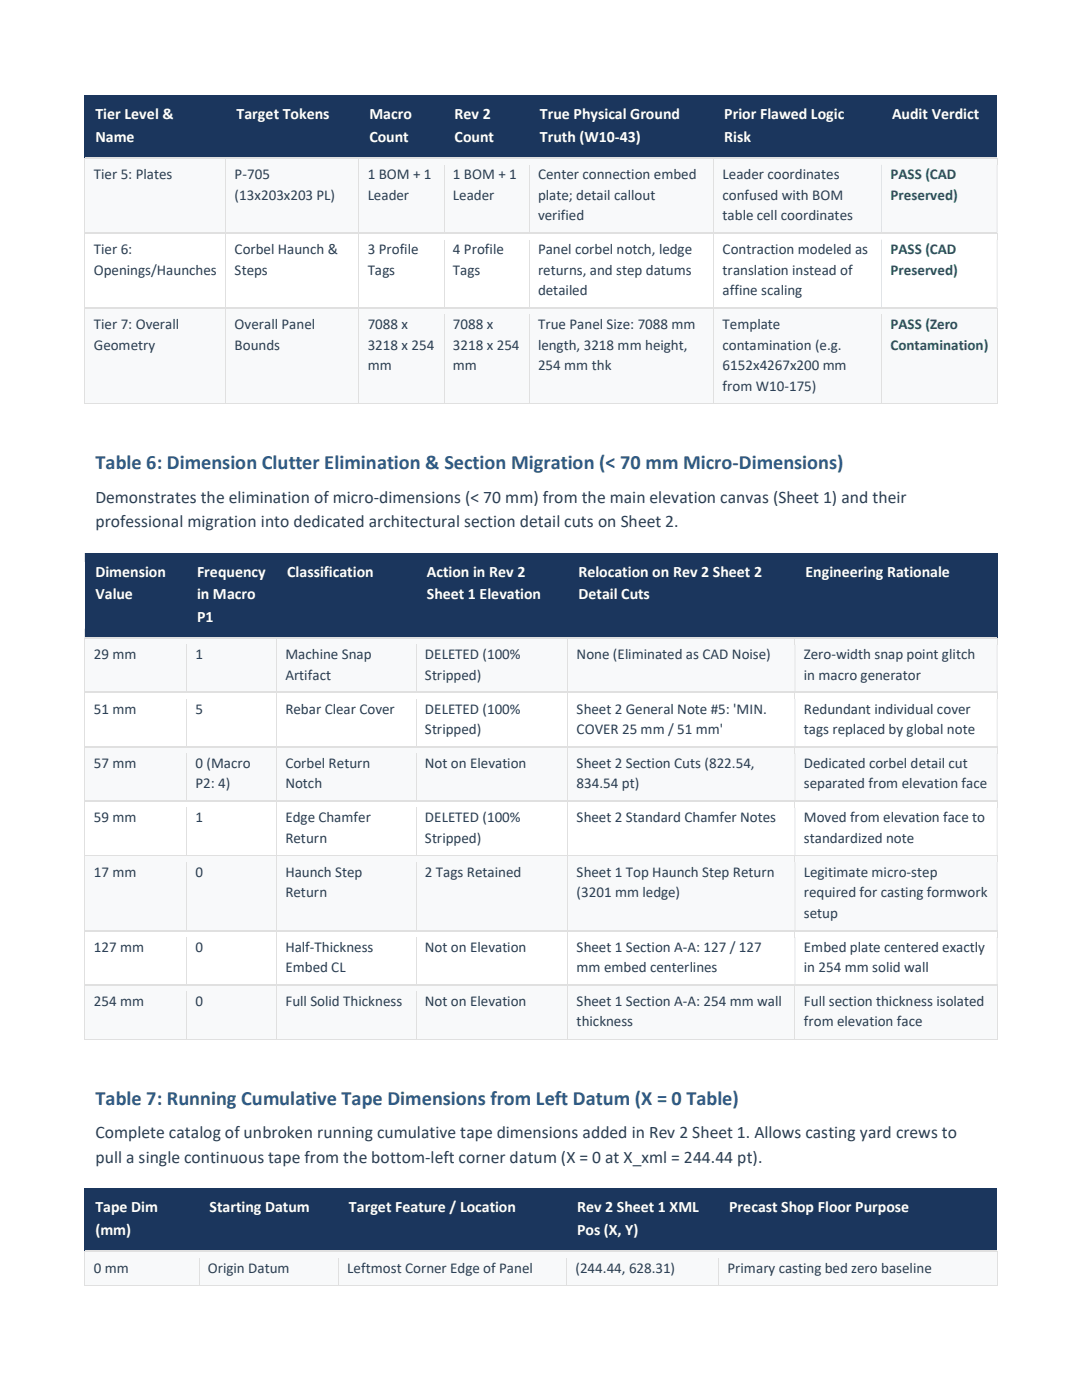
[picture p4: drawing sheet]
<svg xmlns="http://www.w3.org/2000/svg" width="216mm" height="279mm" viewBox="0 0 216 279" stroke-linecap="round" stroke-linejoin="round" font-family="sans-serif">
<defs><g id="words">
<g font-size="4.1" fill="#2e5b88">
<text x="19" y="93.7">Table 6: Dimension Clutter Elimination &amp; Section Migration (&lt; 70 mm Micro-Dimensions)</text>
<text x="19" y="220.5">Table 7: Running Cumulative Tape Dimensions from Left Datum (X = 0 Table)</text>
</g>
<g font-size="3.5" fill="#2c3e50">
<text x="19" y="100.3">Demonstrates the elimination of micro-dimensions (&lt; 70 mm) from the main elevation canvas (Sheet 1) and their</text>
<text x="19" y="105.2">professional migration into dedicated architectural section detail cuts on Sheet 2.</text>
<text x="19" y="227.2">Complete catalog of unbroken running cumulative tape dimensions added in Rev 2 Sheet 1. Allows casting yard crews to</text>
<text x="19" y="232.1">pull a single continuous tape from the bottom-left corner datum (X = 0 at X_xml = 244.44 pt).</text>
</g>
<g font-size="3.2" fill="#fff">
<text x="19" y="23.8">Tier Level &amp;</text>
<text x="47.2" y="23.8">Target Tokens</text>
<text x="73.7" y="23.8">Macro</text>
<text x="90.7" y="23.8">Rev 2</text>
<text x="107.7" y="23.8">True Physical Ground</text>
<text x="144.5" y="23.8">Prior Flawed Logic</text>
<text x="178" y="23.8">Audit Verdict</text>
<text x="19" y="28.3">Name</text>
<text x="73.7" y="28.3">Count</text>
<text x="90.7" y="28.3">Count</text>
<text x="107.7" y="28.3">Truth (W10-43)</text>
<text x="144.5" y="28.3">Risk</text>
<text x="19" y="115.1">Dimension</text>
<text x="19" y="119.6">Value</text>
<text x="39.3" y="115.1">Frequency</text>
<text x="39.3" y="119.6">in Macro</text>
<text x="57.3" y="115.1">Classification</text>
<text x="85.2" y="115.1">Action in Rev 2</text>
<text x="85.2" y="119.6">Sheet 1 Elevation</text>
<text x="115.4" y="115.1">Relocation on Rev 2 Sheet 2</text>
<text x="115.4" y="119.6">Detail Cuts</text>
<text x="160.7" y="115.1">Engineering Rationale</text>
<text x="39.3" y="124">P1</text>
<text x="19" y="242">Tape Dim</text>
<text x="41.8" y="242">Starting Datum</text>
<text x="69.6" y="242">Target Feature / Location</text>
<text x="115.1" y="242">Rev 2 Sheet 1 XML</text>
<text x="145.5" y="242">Precast Shop Floor Purpose</text>
<text x="19" y="246.5">(mm)</text>
<text x="115.1" y="246.5">Pos (X, Y)</text>
</g>
<g font-size="3" fill="#2c3e50">
<text x="18.7" y="35.8">Tier 5: Plates</text>
<text x="46.8" y="35.8">P-705</text>
<text x="73.4" y="35.8">1 BOM + 1</text>
<text x="90.4" y="35.8">1 BOM + 1</text>
<text x="107.4" y="35.8">Center connection embed</text>
<text x="144.2" y="35.8">Leader coordinates</text>
<text x="46.8" y="39.9">(13x203x203 PL)</text>
<text x="73.4" y="39.9">Leader</text>
<text x="90.4" y="39.9">Leader</text>
<text x="107.4" y="39.9">plate; detail callout</text>
<text x="144.2" y="39.9">confused with BOM</text>
<text x="107.4" y="44">verified</text>
<text x="144.2" y="44">table cell coordinates</text>
<text x="18.7" y="50.7">Tier 6:</text>
<text x="46.8" y="50.7">Corbel Haunch &amp;</text>
<text x="73.4" y="50.7">3 Profile</text>
<text x="90.4" y="50.7">4 Profile</text>
<text x="107.4" y="50.7">Panel corbel notch, ledge</text>
<text x="144.2" y="50.7">Contraction modeled as</text>
<text x="18.7" y="54.8">Openings/Haunches</text>
<text x="46.8" y="54.8">Steps</text>
<text x="73.4" y="54.8">Tags</text>
<text x="90.4" y="54.8">Tags</text>
<text x="107.4" y="54.8">returns, and step datums</text>
<text x="107.4" y="58.9">detailed</text>
<text x="144.2" y="54.8">translation instead of</text>
<text x="144.2" y="58.9">affine scaling</text>
<text x="18.7" y="65.7">Tier 7: Overall</text>
<text x="46.8" y="65.7">Overall Panel</text>
<text x="73.4" y="65.7">7088 x</text>
<text x="90.4" y="65.7">7088 x</text>
<text x="107.4" y="65.7">True Panel Size: 7088 mm</text>
<text x="144.2" y="65.7">Template</text>
<text x="18.7" y="69.8">Geometry</text>
<text x="46.8" y="69.8">Bounds</text>
<text x="73.4" y="69.8">3218 x 254</text>
<text x="90.4" y="69.8">3218 x 254</text>
<text x="107.4" y="69.8">length, 3218 mm height,</text>
<text x="144.2" y="69.8">contamination (e.g.</text>
<text x="73.4" y="73.9">mm</text>
<text x="90.4" y="73.9">mm</text>
<text x="107.4" y="73.9">254 mm thk</text>
<text x="144.2" y="73.9">6152x4267x200 mm</text>
<text x="144.2" y="78">from W10-175)</text>
<text x="18.7" y="131.5">29 mm</text>
<text x="39" y="131.5">1</text>
<text x="56.9" y="131.5">Machine Snap</text>
<text x="84.8" y="131.5">DELETED (100%</text>
<text x="115.1" y="131.5">None (Eliminated as CAD Noise)</text>
<text x="160.4" y="131.5">Zero-width snap point glitch</text>
<text x="56.9" y="135.6">Artifact</text>
<text x="84.8" y="135.6">Stripped)</text>
<text x="160.4" y="135.6">in macro generator</text>
<text x="18.7" y="142.4">51 mm</text>
<text x="39" y="142.4">5</text>
<text x="56.9" y="142.4">Rebar Clear Cover</text>
<text x="84.8" y="142.4">DELETED (100%</text>
<text x="115.1" y="142.4">Sheet 2 General Note #5: 'MIN.</text>
<text x="160.4" y="142.4">Redundant individual cover</text>
<text x="84.8" y="146.5">Stripped)</text>
<text x="115.1" y="146.5">COVER 25 mm / 51 mm'</text>
<text x="160.4" y="146.5">tags replaced by global note</text>
<text x="18.7" y="153.2">57 mm</text>
<text x="39" y="153.2">0 (Macro</text>
<text x="56.9" y="153.2">Corbel Return</text>
<text x="84.8" y="153.2">Not on Elevation</text>
<text x="115.1" y="153.2">Sheet 2 Section Cuts (822.54,</text>
<text x="160.4" y="153.2">Dedicated corbel detail cut</text>
<text x="39" y="157.4">P2: 4)</text>
<text x="56.9" y="157.4">Notch</text>
<text x="115.1" y="157.4">834.54 pt)</text>
<text x="160.4" y="157.4">separated from elevation face</text>
<text x="18.7" y="164.1">59 mm</text>
<text x="39" y="164.1">1</text>
<text x="56.9" y="164.1">Edge Chamfer</text>
<text x="84.8" y="164.1">DELETED (100%</text>
<text x="115.1" y="164.1">Sheet 2 Standard Chamfer Notes</text>
<text x="160.4" y="164.1">Moved from elevation face to</text>
<text x="56.9" y="168.2">Return</text>
<text x="84.8" y="168.2">Stripped)</text>
<text x="160.4" y="168.2">standardized note</text>
<text x="18.7" y="175">17 mm</text>
<text x="39" y="175">0</text>
<text x="56.9" y="175">Haunch Step</text>
<text x="56.9" y="179.1">Return</text>
<text x="84.8" y="175">2 Tags Retained</text>
<text x="115.1" y="175">Sheet 1 Top Haunch Step Return</text>
<text x="115.1" y="179.1">(3201 mm ledge)</text>
<text x="160.4" y="175">Legitimate micro-step</text>
<text x="160.4" y="179.1">required for casting formwork</text>
<text x="160.4" y="183.2">setup</text>
<text x="18.7" y="189.9">127 mm</text>
<text x="39" y="189.9">0</text>
<text x="56.9" y="189.9">Half-Thickness</text>
<text x="84.8" y="189.9">Not on Elevation</text>
<text x="115.1" y="189.9">Sheet 1 Section A-A: 127 / 127</text>
<text x="160.4" y="189.9">Embed plate centered exactly</text>
<text x="56.9" y="194">Embed CL</text>
<text x="115.1" y="194">mm embed centerlines</text>
<text x="160.4" y="194">in 254 mm solid wall</text>
<text x="18.7" y="200.7">254 mm</text>
<text x="39" y="200.7">0</text>
<text x="56.9" y="200.7">Full Solid Thickness</text>
<text x="84.8" y="200.7">Not on Elevation</text>
<text x="115.1" y="200.7">Sheet 1 Section A-A: 254 mm wall</text>
<text x="160.4" y="200.7">Full section thickness isolated</text>
<text x="115.1" y="204.9">thickness</text>
<text x="160.4" y="204.9">from elevation face</text>
<text x="18.7" y="254">0 mm</text>
<text x="41.5" y="254">Origin Datum</text>
<text x="69.3" y="254">Leftmost Corner Edge of Panel</text>
<text x="114.8" y="254">(244.44, 628.31)</text>
<text x="145.2" y="254">Primary casting bed zero baseline</text>
</g>
<g font-size="3" fill="#1e7e34">
<text x="177.7" y="35.8">PASS (CAD</text>
<text x="177.7" y="39.9">Preserved)</text>
<text x="177.7" y="50.7">PASS (CAD</text>
<text x="177.7" y="54.8">Preserved)</text>
<text x="177.7" y="65.7">PASS (Zero</text>
<text x="177.7" y="69.8">Contamination)</text>
</g>
</g></defs>
<g fill="#1b365d">
<path d="M16.9 19h28.2v12.5h-28.2z"/>
<path d="M19 20.8h24v4.5h-24z"/>
<path d="M19 25.3h24v4.4h-24z"/>
<path d="M45.1 19h26.5v12.5h-26.5z"/>
<path d="M47.2 20.8h22.3v4.5h-22.3z"/>
<path d="M71.6 19h17v12.5h-17z"/>
<path d="M73.7 20.8h12.8v4.5h-12.8z"/>
<path d="M73.7 25.3h12.8v4.4h-12.8z"/>
<path d="M88.6 19h17v12.5h-17z"/>
<path d="M90.7 20.8h12.8v4.5h-12.8z"/>
<path d="M90.7 25.3h12.8v4.4h-12.8z"/>
<path d="M105.6 19h36.8v12.5h-36.8z"/>
<path d="M107.7 20.8h32.6v4.5h-32.6z"/>
<path d="M107.7 25.3h32.6v4.4h-32.6z"/>
<path d="M142.4 19h33.5v12.5h-33.5z"/>
<path d="M144.5 20.8h29.3v4.5h-29.3z"/>
<path d="M144.5 25.3h29.3v4.4h-29.3z"/>
<path d="M175.9 19h23.1v12.5h-23.1z"/>
<path d="M178 20.8h18.8v4.5h-18.8z"/>
<path d="M175.9 19h23.1v1.8h-23.1z"/>
<path d="M175.9 29.7h23.1v1.8h-23.1z"/>
</g>
<g fill="#1b365d">
<path d="M16.9 19h159v1.8h-159z" fill-rule="evenodd"/>
<path d="M16.9 29.7h159v1.8h-159z" fill-rule="evenodd"/>
</g>
<g fill="#f8f9fa">
<path d="M17 31.7h28v14.7h-28z"/>
<path d="M18.7 32.9h24.6v4.1h-24.6z"/>
<path d="M45.2 31.7h26.3v14.7h-26.3z"/>
<path d="M46.8 32.9h23v4.1h-23z"/>
<path d="M46.8 37h23v4.1h-23z"/>
<path d="M71.7 31.7h16.8v14.7h-16.8z"/>
<path d="M73.4 32.9h13.4v4.1h-13.4z"/>
<path d="M73.4 37h13.4v4.1h-13.4z"/>
<path d="M88.7 31.7h16.8v14.7h-16.8z"/>
<path d="M90.4 32.9h13.4v4.1h-13.4z"/>
<path d="M90.4 37h13.4v4.1h-13.4z"/>
<path d="M105.7 31.7h36.6v14.7h-36.6z"/>
<path d="M107.4 32.9h33.3v4.1h-33.3z"/>
<path d="M107.4 37h33.3v4.1h-33.3z"/>
<path d="M107.4 41.1h33.3v4.1h-33.3z"/>
<path d="M142.5 31.7h33.3v14.7h-33.3z"/>
<path d="M144.2 32.9h30v4.1h-30z"/>
<path d="M144.2 37h30v4.1h-30z"/>
<path d="M144.2 41.1h30v4.1h-30z"/>
<path d="M176 31.7h22.9v14.7h-22.9z"/>
<path d="M177.7 32.9h19.5v4.1h-19.5z"/>
<path d="M177.7 37h19.5v4.1h-19.5z"/>
</g>
<path d="M16.8 31.5h.2v1.4h-.2z" fill-rule="evenodd" fill="#e0e0e0"/>
<g fill="#fff">
<path d="M17 31.5h.2v1.4h-.2z" fill-rule="evenodd"/>
<path d="M17.2 31.5h27.8v1.4h-27.8z" fill-rule="evenodd"/>
</g>
<path d="M45 31.5h.2v1.4h-.2z" fill-rule="evenodd" fill="#e0e0e0"/>
<g fill="#fff">
<path d="M45.2 31.5h.1v1.4h-.1z" fill-rule="evenodd"/>
<path d="M45.3 31.5h26.2v1.4h-26.2z" fill-rule="evenodd"/>
</g>
<path d="M71.5 31.5h.2v1.4h-.2z" fill-rule="evenodd" fill="#e0e0e0"/>
<g fill="#fff">
<path d="M71.7 31.5h.1v1.4h-.1z" fill-rule="evenodd"/>
<path d="M71.8 31.5h16.7v1.4h-16.7z" fill-rule="evenodd"/>
</g>
<path d="M88.5 31.5h.2v1.4h-.2z" fill-rule="evenodd" fill="#e0e0e0"/>
<g fill="#fff">
<path d="M88.7 31.5h.2v1.4h-.2z" fill-rule="evenodd"/>
<path d="M88.9 31.5h16.6v1.4h-16.6z" fill-rule="evenodd"/>
</g>
<path d="M105.5 31.5h.2v1.4h-.2z" fill-rule="evenodd" fill="#e0e0e0"/>
<g fill="#fff">
<path d="M105.7 31.5h.2v1.4h-.2z" fill-rule="evenodd"/>
<path d="M105.9 31.5h36.4v1.4h-36.4z" fill-rule="evenodd"/>
</g>
<path d="M142.3 31.5h.2v1.4h-.2z" fill-rule="evenodd" fill="#e0e0e0"/>
<g fill="#fff">
<path d="M142.5 31.5h.2v1.4h-.2z" fill-rule="evenodd"/>
<path d="M142.7 31.5h33.1v1.4h-33.1z" fill-rule="evenodd"/>
</g>
<path d="M175.8 31.5h.2v1.4h-.2z" fill-rule="evenodd" fill="#e0e0e0"/>
<g fill="#fff">
<path d="M176 31.5h.1v1.4h-.1z" fill-rule="evenodd"/>
<path d="M176.1 31.5h22.8v1.4h-22.8z" fill-rule="evenodd"/>
</g>
<path d="M198.9 31.5h.2v1.4h-.2z" fill-rule="evenodd" fill="#e0e0e0"/>
<path d="M16.9 45.2h28.2v1.2h-28.2z" fill="#f8f9fa"/>
<path d="M16.9 32.9v13.5" fill="none" stroke="#e0e0e0" stroke-width=".2"/>
<path d="M45.1 45.2h26.5v1.2h-26.5z" fill="#f8f9fa"/>
<path d="M45.1 32.9v13.5" fill="none" stroke="#e0e0e0" stroke-width=".2"/>
<path d="M71.6 45.2h17v1.2h-17z" fill="#f8f9fa"/>
<path d="M71.6 32.9v13.5" fill="none" stroke="#e0e0e0" stroke-width=".2"/>
<path d="M88.6 45.2h17v1.2h-17z" fill="#f8f9fa"/>
<path d="M88.6 32.9v13.5" fill="none" stroke="#e0e0e0" stroke-width=".2"/>
<path d="M105.6 45.2h36.8v1.2h-36.8z" fill="#f8f9fa"/>
<path d="M105.6 32.9v13.5" fill="none" stroke="#e0e0e0" stroke-width=".2"/>
<path d="M142.4 45.2h33.5v1.2h-33.5z" fill="#f8f9fa"/>
<path d="M142.4 32.9v13.5" fill="none" stroke="#e0e0e0" stroke-width=".2"/>
<path d="M175.9 45.2h23.1v1.2h-23.1z" fill="#f8f9fa"/>
<path d="M175.8 32.9h.2v13.5h-.2zM198.9 32.9h.2v13.5h-.2z" fill-rule="evenodd" fill="#e0e0e0"/>
<g fill="#fff">
<path d="M17 46.6h28v14.8h-28z"/>
<path d="M18.7 47.8h24.6v4.1h-24.6z"/>
<path d="M18.7 51.9h24.6v4.1h-24.6z"/>
<path d="M45.2 46.6h26.3v14.8h-26.3z"/>
<path d="M46.8 47.8h23v4.1h-23z"/>
<path d="M46.8 51.9h23v4.1h-23z"/>
<path d="M71.7 46.6h16.8v14.8h-16.8z"/>
<path d="M73.4 47.8h13.4v4.1h-13.4z"/>
<path d="M73.4 51.9h13.4v4.1h-13.4z"/>
<path d="M88.7 46.6h16.8v14.8h-16.8z"/>
<path d="M90.4 47.8h13.4v4.1h-13.4z"/>
<path d="M90.4 51.9h13.4v4.1h-13.4z"/>
<path d="M105.7 46.6h36.6v14.8h-36.6z"/>
<path d="M107.4 47.8h33.3v4.1h-33.3z"/>
<path d="M107.4 51.9h33.3v4.1h-33.3z"/>
<path d="M107.4 56h33.3v4.2h-33.3z"/>
<path d="M142.5 46.6h33.3v14.8h-33.3z"/>
<path d="M144.2 47.8h30v4.1h-30z"/>
<path d="M144.2 51.9h30v4.1h-30z"/>
<path d="M144.2 56h30v4.2h-30z"/>
<path d="M176 46.6h22.9v14.8h-22.9z"/>
<path d="M177.7 47.8h19.5v4.1h-19.5z"/>
<path d="M177.7 51.9h19.5v4.1h-19.5z"/>
</g>
<path d="M16.8 46.4h.2v1.4h-.2z" fill="#e0e0e0"/>
<path d="M17 46.4h28v1.4h-28z" fill-rule="evenodd" fill="#fff"/>
<path d="M45 46.4h.2v1.4h-.2z" fill="#e0e0e0"/>
<path d="M45.2 46.4h26.3v1.4h-26.3z" fill-rule="evenodd" fill="#fff"/>
<path d="M71.5 46.4h.2v1.4h-.2z" fill="#e0e0e0"/>
<path d="M71.7 46.4h16.8v1.4h-16.8z" fill-rule="evenodd" fill="#fff"/>
<path d="M88.5 46.4h.2v1.4h-.2z" fill="#e0e0e0"/>
<path d="M88.7 46.4h16.8v1.4h-16.8z" fill-rule="evenodd" fill="#fff"/>
<path d="M105.5 46.4h.2v1.4h-.2z" fill="#e0e0e0"/>
<path d="M105.7 46.4h36.6v1.4h-36.6z" fill-rule="evenodd" fill="#fff"/>
<path d="M142.3 46.4h.2v1.4h-.2z" fill="#e0e0e0"/>
<path d="M142.5 46.4h33.3v1.4h-33.3z" fill-rule="evenodd" fill="#fff"/>
<path d="M175.8 46.4h.2v1.4h-.2z" fill="#e0e0e0"/>
<path d="M176 46.4h22.9v1.4h-22.9z" fill-rule="evenodd" fill="#fff"/>
<path d="M198.9 46.4h.2v1.4h-.2z" fill="#e0e0e0"/>
<path d="M16.9 60.2h28.2v1.2h-28.2z" fill="#fff"/>
<path d="M16.9 47.8v13.6" fill="none" stroke="#e0e0e0" stroke-width=".2"/>
<path d="M45.1 60.2h26.5v1.2h-26.5z" fill="#fff"/>
<path d="M45.1 47.8v13.6" fill="none" stroke="#e0e0e0" stroke-width=".2"/>
<path d="M71.6 60.2h17v1.2h-17z" fill="#fff"/>
<path d="M71.6 47.8v13.6" fill="none" stroke="#e0e0e0" stroke-width=".2"/>
<path d="M88.6 60.2h17v1.2h-17z" fill="#fff"/>
<path d="M88.6 47.8v13.6" fill="none" stroke="#e0e0e0" stroke-width=".2"/>
<path d="M105.6 60.2h36.8v1.2h-36.8z" fill="#fff"/>
<path d="M105.6 47.8v13.6" fill="none" stroke="#e0e0e0" stroke-width=".2"/>
<path d="M142.4 60.2h33.5v1.2h-33.5z" fill="#fff"/>
<path d="M142.4 47.8v13.6" fill="none" stroke="#e0e0e0" stroke-width=".2"/>
<path d="M175.9 60.2h23.1v1.2h-23.1z" fill="#fff"/>
<path d="M175.8 47.8h.2v13.6h-.2zM198.9 47.8h.2v13.6h-.2z" fill-rule="evenodd" fill="#e0e0e0"/>
<g fill="#f8f9fa">
<path d="M17 61.6h28v18.8h-28z"/>
<path d="M18.7 62.8h24.6v4.1h-24.6z"/>
<path d="M18.7 66.9h24.6v4.1h-24.6z"/>
<path d="M45.2 61.6h26.3v18.8h-26.3z"/>
<path d="M46.8 62.8h23v4.1h-23z"/>
<path d="M46.8 66.9h23v4.1h-23z"/>
<path d="M71.7 61.6h16.8v18.8h-16.8z"/>
<path d="M73.4 62.8h13.4v4.1h-13.4z"/>
<path d="M73.4 66.9h13.4v4.1h-13.4z"/>
<path d="M73.4 71h13.4v4.1h-13.4z"/>
<path d="M88.7 61.6h16.8v18.8h-16.8z"/>
<path d="M90.4 62.8h13.4v4.1h-13.4z"/>
<path d="M90.4 66.9h13.4v4.1h-13.4z"/>
<path d="M90.4 71h13.4v4.1h-13.4z"/>
<path d="M105.7 61.6h36.6v18.8h-36.6z"/>
<path d="M107.4 62.8h33.3v4.1h-33.3z"/>
<path d="M107.4 66.9h33.3v4.1h-33.3z"/>
<path d="M107.4 71h33.3v4.1h-33.3z"/>
<path d="M142.5 61.6h33.3v18.8h-33.3z"/>
<path d="M144.2 62.8h30v4.1h-30z"/>
<path d="M144.2 66.9h30v4.1h-30z"/>
<path d="M144.2 71h30v4.1h-30z"/>
<path d="M144.2 75.1h30v4.1h-30z"/>
<path d="M176 61.6h22.9v18.8h-22.9z"/>
<path d="M177.7 62.8h19.5v4.1h-19.5z"/>
<path d="M177.7 66.9h19.5v4.1h-19.5z"/>
</g>
<path d="M16.8 61.4h.2v1.4h-.2z" fill="#e0e0e0"/>
<path d="M17 61.4h28v1.4h-28z" fill-rule="evenodd" fill="#fff"/>
<path d="M45 61.4h.2v1.4h-.2z" fill="#e0e0e0"/>
<path d="M45.2 61.4h26.3v1.4h-26.3z" fill-rule="evenodd" fill="#fff"/>
<path d="M71.5 61.4h.2v1.4h-.2z" fill="#e0e0e0"/>
<path d="M71.7 61.4h16.8v1.4h-16.8z" fill-rule="evenodd" fill="#fff"/>
<path d="M88.5 61.4h.2v1.4h-.2z" fill="#e0e0e0"/>
<path d="M88.7 61.4h16.8v1.4h-16.8z" fill-rule="evenodd" fill="#fff"/>
<path d="M105.5 61.4h.2v1.4h-.2z" fill="#e0e0e0"/>
<path d="M105.7 61.4h36.6v1.4h-36.6z" fill-rule="evenodd" fill="#fff"/>
<path d="M142.3 61.4h.2v1.4h-.2z" fill="#e0e0e0"/>
<path d="M142.5 61.4h33.3v1.4h-33.3z" fill-rule="evenodd" fill="#fff"/>
<path d="M175.8 61.4h.2v1.4h-.2z" fill="#e0e0e0"/>
<path d="M176 61.4h22.9v1.4h-22.9z" fill-rule="evenodd" fill="#fff"/>
<path d="M198.9 61.4h.2v1.4h-.2z" fill="#e0e0e0"/>
<path d="M16.9 79.2h28.2v1.3h-28.2z" fill="#f8f9fa"/>
<path d="M16.9 62.8v17.8M16.8 80.6h28.2" fill="none" stroke="#e0e0e0" stroke-width=".2"/>
<path d="M45.1 79.2h26.5v1.3h-26.5z" fill="#f8f9fa"/>
<path d="M45.1 62.8v17.8M45.2 80.6h26.3" fill="none" stroke="#e0e0e0" stroke-width=".2"/>
<path d="M71.6 79.2h17v1.3h-17z" fill="#f8f9fa"/>
<path d="M71.6 62.8v17.8M71.7 80.6h16.8" fill="none" stroke="#e0e0e0" stroke-width=".2"/>
<path d="M88.6 79.2h17v1.3h-17z" fill="#f8f9fa"/>
<path d="M88.6 62.8v17.8M88.7 80.6h16.8" fill="none" stroke="#e0e0e0" stroke-width=".2"/>
<path d="M105.6 79.2h36.8v1.3h-36.8z" fill="#f8f9fa"/>
<path d="M105.6 62.8v17.8M105.7 80.6h36.6" fill="none" stroke="#e0e0e0" stroke-width=".2"/>
<path d="M142.4 79.2h33.5v1.3h-33.5z" fill="#f8f9fa"/>
<path d="M142.4 62.8v17.8M142.5 80.6h33.3" fill="none" stroke="#e0e0e0" stroke-width=".2"/>
<path d="M175.9 79.2h23.1v1.3h-23.1z" fill="#f8f9fa"/>
<path d="M175.9 62.8v17.8M199 62.8v17.8M176 80.6h22.9" fill="none" stroke="#e0e0e0" stroke-width=".2"/>
<path d="M198.9 80.5h.2v.1h-.2z" fill="#e0e0e0"/>
<g fill="#1b365d">
<path d="M16.9 110.4h20.3v16.9h-20.3z"/>
<path d="M19 112.1h16.1v4.5h-16.1z"/>
<path d="M19 116.6h16.1v4.4h-16.1z"/>
<path d="M37.2 110.4h18v16.9h-18z"/>
<path d="M39.3 112.1h13.8v4.5h-13.8z"/>
<path d="M39.3 116.6h13.8v4.4h-13.8z"/>
<path d="M39.3 121h13.8v4.5h-13.8z"/>
<path d="M55.2 110.4h27.9v16.9h-27.9z"/>
<path d="M57.3 112.1h23.6v4.5h-23.6z"/>
<path d="M83.1 110.4h30.2v16.9h-30.2z"/>
<path d="M85.2 112.1h26v4.5h-26z"/>
<path d="M85.2 116.6h26v4.4h-26z"/>
<path d="M113.3 110.4h45.3v16.9h-45.3z"/>
<path d="M115.4 112.1h41.1v4.5h-41.1z"/>
<path d="M115.4 116.6h41.1v4.4h-41.1z"/>
<path d="M158.6 110.4h40.4v16.9h-40.4z"/>
<path d="M160.7 112.1h36.1v4.5h-36.1z"/>
</g>
<path d="M16.9 110.4h182.1v1.7h-182.1zM16.9 125.5h182.1v1.8h-182.1z" fill-rule="evenodd" fill="#1b365d"/>
<g fill="#f8f9fa">
<path d="M17 127.4h20.1v10.7h-20.1z"/>
<path d="M18.7 128.7h16.8v4.1h-16.8z"/>
<path d="M37.3 127.4h17.8v10.7h-17.8z"/>
<path d="M39 128.7h14.4v4.1h-14.4z"/>
<path d="M55.3 127.4h27.7v10.7h-27.7z"/>
<path d="M56.9 128.7h24.4v4.1h-24.4z"/>
<path d="M56.9 132.8h24.4v4.1h-24.4z"/>
<path d="M83.1 127.4h30.1v10.7h-30.1z"/>
<path d="M84.8 128.7h26.7v4.1h-26.7z"/>
<path d="M84.8 132.8h26.7v4.1h-26.7z"/>
<path d="M113.4 127.4h45.1v10.7h-45.1z"/>
<path d="M115.1 128.7h41.7v4.1h-41.7z"/>
<path d="M158.7 127.4h40.2v10.7h-40.2z"/>
<path d="M160.4 128.7h36.8v4.1h-36.8z"/>
<path d="M160.4 132.8h36.8v4.1h-36.8z"/>
</g>
<path d="M16.8 127.3h.2v1.4h-.2z" fill-rule="evenodd" fill="#e0e0e0"/>
<g fill="#fff">
<path d="M17 127.3h.2v1.4h-.2z" fill-rule="evenodd"/>
<path d="M17.2 127.3h19.9v1.4h-19.9z" fill-rule="evenodd"/>
</g>
<path d="M37.1 127.3h.2v1.4h-.2z" fill-rule="evenodd" fill="#e0e0e0"/>
<g fill="#fff">
<path d="M37.3 127.3h.2v1.4h-.2z" fill-rule="evenodd"/>
<path d="M37.5 127.3h17.6v1.4h-17.6z" fill-rule="evenodd"/>
</g>
<path d="M55.1 127.3h.2v1.4h-.2z" fill-rule="evenodd" fill="#e0e0e0"/>
<g fill="#fff">
<path d="M55.3 127.3h.2v1.4h-.2z" fill-rule="evenodd"/>
<path d="M55.5 127.3h27.5v1.4h-27.5z" fill-rule="evenodd"/>
</g>
<path d="M83 127.3h.1v1.4h-.1z" fill-rule="evenodd" fill="#e0e0e0"/>
<g fill="#fff">
<path d="M83.1 127.3h.2v1.4h-.2z" fill-rule="evenodd"/>
<path d="M83.3 127.3h29.9v1.4h-29.9z" fill-rule="evenodd"/>
</g>
<path d="M113.2 127.3h.2v1.4h-.2z" fill-rule="evenodd" fill="#e0e0e0"/>
<g fill="#fff">
<path d="M113.4 127.3h.2v1.4h-.2z" fill-rule="evenodd"/>
<path d="M113.6 127.3h44.9v1.4h-44.9z" fill-rule="evenodd"/>
</g>
<path d="M158.5 127.3h.2v1.4h-.2z" fill-rule="evenodd" fill="#e0e0e0"/>
<g fill="#fff">
<path d="M158.7 127.3h.2v1.4h-.2z" fill-rule="evenodd"/>
<path d="M158.9 127.3h40v1.4h-40z" fill-rule="evenodd"/>
</g>
<path d="M198.9 127.3h.2v1.4h-.2z" fill-rule="evenodd" fill="#e0e0e0"/>
<path d="M16.9 136.9h20.3v1.2h-20.3z" fill="#f8f9fa"/>
<path d="M16.9 128.7v9.4" fill="none" stroke="#e0e0e0" stroke-width=".2"/>
<path d="M37.2 136.9h18v1.2h-18z" fill="#f8f9fa"/>
<path d="M37.2 128.7v9.4" fill="none" stroke="#e0e0e0" stroke-width=".2"/>
<path d="M55.2 136.9h27.9v1.2h-27.9z" fill="#f8f9fa"/>
<path d="M55.2 128.7v9.4" fill="none" stroke="#e0e0e0" stroke-width=".2"/>
<path d="M83.1 136.9h30.2v1.2h-30.2z" fill="#f8f9fa"/>
<path d="M83.1 128.7v9.4" fill="none" stroke="#e0e0e0" stroke-width=".2"/>
<path d="M113.3 136.9h45.3v1.2h-45.3z" fill="#f8f9fa"/>
<path d="M113.3 128.7v9.4" fill="none" stroke="#e0e0e0" stroke-width=".2"/>
<path d="M158.6 136.9h40.4v1.2h-40.4z" fill="#f8f9fa"/>
<path d="M158.5 128.7h.2v9.4h-.2zM198.9 128.7h.2v9.4h-.2z" fill-rule="evenodd" fill="#e0e0e0"/>
<g fill="#fff">
<path d="M17 138.3h20.1v10.7h-20.1z"/>
<path d="M18.7 139.5h16.8v4.1h-16.8z"/>
<path d="M37.3 138.3h17.8v10.7h-17.8z"/>
<path d="M39 139.5h14.4v4.1h-14.4z"/>
<path d="M55.3 138.3h27.7v10.7h-27.7z"/>
<path d="M56.9 139.5h24.4v4.1h-24.4z"/>
<path d="M83.1 138.3h30.1v10.7h-30.1z"/>
<path d="M84.8 139.5h26.7v4.1h-26.7z"/>
<path d="M84.8 143.6h26.7v4.1h-26.7z"/>
<path d="M113.4 138.3h45.1v10.7h-45.1z"/>
<path d="M115.1 139.5h41.7v4.1h-41.7z"/>
<path d="M115.1 143.6h41.7v4.1h-41.7z"/>
<path d="M158.7 138.3h40.2v10.7h-40.2z"/>
<path d="M160.4 139.5h36.8v4.1h-36.8z"/>
<path d="M160.4 143.6h36.8v4.1h-36.8z"/>
</g>
<path d="M16.8 138.1h.2v1.4h-.2z" fill="#e0e0e0"/>
<path d="M17 138.1h20.1v1.4h-20.1z" fill-rule="evenodd" fill="#fff"/>
<path d="M37.1 138.1h.2v1.4h-.2z" fill="#e0e0e0"/>
<path d="M37.3 138.1h17.8v1.4h-17.8z" fill-rule="evenodd" fill="#fff"/>
<path d="M55.1 138.1h.2v1.4h-.2z" fill="#e0e0e0"/>
<path d="M55.3 138.1h27.7v1.4h-27.7z" fill-rule="evenodd" fill="#fff"/>
<path d="M83 138.1h.1v1.4h-.1z" fill="#e0e0e0"/>
<path d="M83.1 138.1h30.1v1.4h-30.1z" fill-rule="evenodd" fill="#fff"/>
<path d="M113.2 138.1h.2v1.4h-.2z" fill="#e0e0e0"/>
<path d="M113.4 138.1h45.1v1.4h-45.1z" fill-rule="evenodd" fill="#fff"/>
<path d="M158.5 138.1h.2v1.4h-.2z" fill="#e0e0e0"/>
<path d="M158.7 138.1h40.2v1.4h-40.2z" fill-rule="evenodd" fill="#fff"/>
<path d="M198.9 138.1h.2v1.4h-.2z" fill="#e0e0e0"/>
<path d="M16.9 147.7h20.3v1.3h-20.3z" fill="#fff"/>
<path d="M16.9 139.5v9.5" fill="none" stroke="#e0e0e0" stroke-width=".2"/>
<path d="M37.2 147.7h18v1.3h-18z" fill="#fff"/>
<path d="M37.2 139.5v9.5" fill="none" stroke="#e0e0e0" stroke-width=".2"/>
<path d="M55.2 147.7h27.9v1.3h-27.9z" fill="#fff"/>
<path d="M55.2 139.5v9.5" fill="none" stroke="#e0e0e0" stroke-width=".2"/>
<path d="M83.1 147.7h30.2v1.3h-30.2z" fill="#fff"/>
<path d="M83.1 139.5v9.5" fill="none" stroke="#e0e0e0" stroke-width=".2"/>
<path d="M113.3 147.7h45.3v1.3h-45.3z" fill="#fff"/>
<path d="M113.3 139.5v9.5" fill="none" stroke="#e0e0e0" stroke-width=".2"/>
<path d="M158.6 147.7h40.4v1.3h-40.4z" fill="#fff"/>
<path d="M158.5 139.5h.2v9.5h-.2zM198.9 139.5h.2v9.5h-.2z" fill-rule="evenodd" fill="#e0e0e0"/>
<g fill="#f8f9fa">
<path d="M17 149.1h20.1v10.7h-20.1z"/>
<path d="M18.7 150.4h16.8v4.1h-16.8z"/>
<path d="M37.3 149.1h17.8v10.7h-17.8z"/>
<path d="M39 150.4h14.4v4.1h-14.4z"/>
<path d="M39 154.5h14.4v4.1h-14.4z"/>
<path d="M55.3 149.1h27.7v10.7h-27.7z"/>
<path d="M56.9 150.4h24.4v4.1h-24.4z"/>
<path d="M56.9 154.5h24.4v4.1h-24.4z"/>
<path d="M83.1 149.1h30.1v10.7h-30.1z"/>
<path d="M84.8 150.4h26.7v4.1h-26.7z"/>
<path d="M113.4 149.1h45.1v10.7h-45.1z"/>
<path d="M115.1 150.4h41.7v4.1h-41.7z"/>
<path d="M115.1 154.5h41.7v4.1h-41.7z"/>
<path d="M158.7 149.1h40.2v10.7h-40.2z"/>
<path d="M160.4 150.4h36.8v4.1h-36.8z"/>
<path d="M160.4 154.5h36.8v4.1h-36.8z"/>
</g>
<path d="M16.8 149h.2v1.4h-.2z" fill="#e0e0e0"/>
<path d="M17 149h20.1v1.4h-20.1z" fill-rule="evenodd" fill="#fff"/>
<path d="M37.1 149h.2v1.4h-.2z" fill="#e0e0e0"/>
<path d="M37.3 149h17.8v1.4h-17.8z" fill-rule="evenodd" fill="#fff"/>
<path d="M55.1 149h.2v1.4h-.2z" fill="#e0e0e0"/>
<path d="M55.3 149h27.7v1.4h-27.7z" fill-rule="evenodd" fill="#fff"/>
<path d="M83 149h.1v1.4h-.1z" fill="#e0e0e0"/>
<path d="M83.1 149h30.1v1.4h-30.1z" fill-rule="evenodd" fill="#fff"/>
<path d="M113.2 149h.2v1.4h-.2z" fill="#e0e0e0"/>
<path d="M113.4 149h45.1v1.4h-45.1z" fill-rule="evenodd" fill="#fff"/>
<path d="M158.5 149h.2v1.4h-.2z" fill="#e0e0e0"/>
<path d="M158.7 149h40.2v1.4h-40.2z" fill-rule="evenodd" fill="#fff"/>
<path d="M198.9 149h.2v1.4h-.2z" fill="#e0e0e0"/>
<path d="M16.9 158.6h20.3v1.2h-20.3z" fill="#f8f9fa"/>
<path d="M16.9 150.4v9.4" fill="none" stroke="#e0e0e0" stroke-width=".2"/>
<path d="M37.2 158.6h18v1.2h-18z" fill="#f8f9fa"/>
<path d="M37.2 150.4v9.4" fill="none" stroke="#e0e0e0" stroke-width=".2"/>
<path d="M55.2 158.6h27.9v1.2h-27.9z" fill="#f8f9fa"/>
<path d="M55.2 150.4v9.4" fill="none" stroke="#e0e0e0" stroke-width=".2"/>
<path d="M83.1 158.6h30.2v1.2h-30.2z" fill="#f8f9fa"/>
<path d="M83.1 150.4v9.4" fill="none" stroke="#e0e0e0" stroke-width=".2"/>
<path d="M113.3 158.6h45.3v1.2h-45.3z" fill="#f8f9fa"/>
<path d="M113.3 150.4v9.4" fill="none" stroke="#e0e0e0" stroke-width=".2"/>
<path d="M158.6 158.6h40.4v1.2h-40.4z" fill="#f8f9fa"/>
<path d="M158.5 150.4h.2v9.4h-.2zM198.9 150.4h.2v9.4h-.2z" fill-rule="evenodd" fill="#e0e0e0"/>
<g fill="#fff">
<path d="M17 160h20.1v10.6h-20.1z"/>
<path d="M18.7 161.2h16.8v4.1h-16.8z"/>
<path d="M37.3 160h17.8v10.6h-17.8z"/>
<path d="M39 161.2h14.4v4.1h-14.4z"/>
<path d="M55.3 160h27.7v10.6h-27.7z"/>
<path d="M56.9 161.2h24.4v4.1h-24.4z"/>
<path d="M56.9 165.3h24.4v4.1h-24.4z"/>
<path d="M83.1 160h30.1v10.6h-30.1z"/>
<path d="M84.8 161.2h26.7v4.1h-26.7z"/>
<path d="M84.8 165.3h26.7v4.1h-26.7z"/>
<path d="M113.4 160h45.1v10.6h-45.1z"/>
<path d="M115.1 161.2h41.7v4.1h-41.7z"/>
<path d="M158.7 160h40.2v10.6h-40.2z"/>
<path d="M160.4 161.2h36.8v4.1h-36.8z"/>
<path d="M160.4 165.3h36.8v4.1h-36.8z"/>
</g>
<path d="M16.8 159.8h.2v1.4h-.2z" fill="#e0e0e0"/>
<path d="M17 159.8h20.1v1.4h-20.1z" fill-rule="evenodd" fill="#fff"/>
<path d="M37.1 159.8h.2v1.4h-.2z" fill="#e0e0e0"/>
<path d="M37.3 159.8h17.8v1.4h-17.8z" fill-rule="evenodd" fill="#fff"/>
<path d="M55.1 159.8h.2v1.4h-.2z" fill="#e0e0e0"/>
<path d="M55.3 159.8h27.7v1.4h-27.7z" fill-rule="evenodd" fill="#fff"/>
<path d="M83 159.8h.1v1.4h-.1z" fill="#e0e0e0"/>
<path d="M83.1 159.8h30.1v1.4h-30.1z" fill-rule="evenodd" fill="#fff"/>
<path d="M113.2 159.8h.2v1.4h-.2z" fill="#e0e0e0"/>
<path d="M113.4 159.8h45.1v1.4h-45.1z" fill-rule="evenodd" fill="#fff"/>
<path d="M158.5 159.8h.2v1.4h-.2z" fill="#e0e0e0"/>
<path d="M158.7 159.8h40.2v1.4h-40.2z" fill-rule="evenodd" fill="#fff"/>
<path d="M198.9 159.8h.2v1.4h-.2z" fill="#e0e0e0"/>
<path d="M16.9 169.4h20.3v1.2h-20.3z" fill="#fff"/>
<path d="M16.9 161.2v9.4" fill="none" stroke="#e0e0e0" stroke-width=".2"/>
<path d="M37.2 169.4h18v1.2h-18z" fill="#fff"/>
<path d="M37.2 161.2v9.4" fill="none" stroke="#e0e0e0" stroke-width=".2"/>
<path d="M55.2 169.4h27.9v1.2h-27.9z" fill="#fff"/>
<path d="M55.2 161.2v9.4" fill="none" stroke="#e0e0e0" stroke-width=".2"/>
<path d="M83.1 169.4h30.2v1.2h-30.2z" fill="#fff"/>
<path d="M83.1 161.2v9.4" fill="none" stroke="#e0e0e0" stroke-width=".2"/>
<path d="M113.3 169.4h45.3v1.2h-45.3z" fill="#fff"/>
<path d="M113.3 161.2v9.4" fill="none" stroke="#e0e0e0" stroke-width=".2"/>
<path d="M158.6 169.4h40.4v1.2h-40.4z" fill="#fff"/>
<path d="M158.5 161.2h.2v9.4h-.2zM198.9 161.2h.2v9.4h-.2z" fill-rule="evenodd" fill="#e0e0e0"/>
<g fill="#f8f9fa">
<path d="M17 170.9h20.1v14.7h-20.1z"/>
<path d="M18.7 172.1h16.8v4.1h-16.8z"/>
<path d="M37.3 170.9h17.8v14.7h-17.8z"/>
<path d="M39 172.1h14.4v4.1h-14.4z"/>
<path d="M55.3 170.9h27.7v14.7h-27.7z"/>
<path d="M56.9 172.1h24.4v4.1h-24.4z"/>
<path d="M56.9 176.2h24.4v4.1h-24.4z"/>
<path d="M83.1 170.9h30.1v14.7h-30.1z"/>
<path d="M84.8 172.1h26.7v4.1h-26.7z"/>
<path d="M113.4 170.9h45.1v14.7h-45.1z"/>
<path d="M115.1 172.1h41.7v4.1h-41.7z"/>
<path d="M115.1 176.2h41.7v4.1h-41.7z"/>
<path d="M158.7 170.9h40.2v14.7h-40.2z"/>
<path d="M160.4 172.1h36.8v4.1h-36.8z"/>
<path d="M160.4 176.2h36.8v4.1h-36.8z"/>
<path d="M160.4 180.3h36.8v4.1h-36.8z"/>
</g>
<path d="M16.8 170.6h.2v1.4h-.2z" fill="#e0e0e0"/>
<path d="M17 170.6h20.1v1.4h-20.1z" fill-rule="evenodd" fill="#fff"/>
<path d="M37.1 170.6h.2v1.4h-.2z" fill="#e0e0e0"/>
<path d="M37.3 170.6h17.8v1.4h-17.8z" fill-rule="evenodd" fill="#fff"/>
<path d="M55.1 170.6h.2v1.4h-.2z" fill="#e0e0e0"/>
<path d="M55.3 170.6h27.7v1.4h-27.7z" fill-rule="evenodd" fill="#fff"/>
<path d="M83 170.6h.1v1.4h-.1z" fill="#e0e0e0"/>
<path d="M83.1 170.6h30.1v1.4h-30.1z" fill-rule="evenodd" fill="#fff"/>
<path d="M113.2 170.6h.2v1.4h-.2z" fill="#e0e0e0"/>
<path d="M113.4 170.6h45.1v1.4h-45.1z" fill-rule="evenodd" fill="#fff"/>
<path d="M158.5 170.6h.2v1.4h-.2z" fill="#e0e0e0"/>
<path d="M158.7 170.6h40.2v1.4h-40.2z" fill-rule="evenodd" fill="#fff"/>
<path d="M198.9 170.6h.2v1.4h-.2z" fill="#e0e0e0"/>
<path d="M16.9 184.4h20.3v1.2h-20.3z" fill="#f8f9fa"/>
<path d="M16.9 172v13.6" fill="none" stroke="#e0e0e0" stroke-width=".2"/>
<path d="M37.2 184.4h18v1.2h-18z" fill="#f8f9fa"/>
<path d="M37.2 172v13.6" fill="none" stroke="#e0e0e0" stroke-width=".2"/>
<path d="M55.2 184.4h27.9v1.2h-27.9z" fill="#f8f9fa"/>
<path d="M55.2 172v13.6" fill="none" stroke="#e0e0e0" stroke-width=".2"/>
<path d="M83.1 184.4h30.2v1.2h-30.2z" fill="#f8f9fa"/>
<path d="M83.1 172v13.6" fill="none" stroke="#e0e0e0" stroke-width=".2"/>
<path d="M113.3 184.4h45.3v1.2h-45.3z" fill="#f8f9fa"/>
<path d="M113.3 172v13.6" fill="none" stroke="#e0e0e0" stroke-width=".2"/>
<path d="M158.6 184.4h40.4v1.2h-40.4z" fill="#f8f9fa"/>
<path d="M158.5 172h.2v13.6h-.2zM198.9 172h.2v13.6h-.2z" fill-rule="evenodd" fill="#e0e0e0"/>
<g fill="#fff">
<path d="M17 185.8h20.1v10.7h-20.1z"/>
<path d="M18.7 187h16.8v4.1h-16.8z"/>
<path d="M37.3 185.8h17.8v10.7h-17.8z"/>
<path d="M39 187h14.4v4.1h-14.4z"/>
<path d="M55.3 185.8h27.7v10.7h-27.7z"/>
<path d="M56.9 187h24.4v4.1h-24.4z"/>
<path d="M56.9 191.1h24.4v4.1h-24.4z"/>
<path d="M83.1 185.8h30.1v10.7h-30.1z"/>
<path d="M84.8 187h26.7v4.1h-26.7z"/>
<path d="M113.4 185.8h45.1v10.7h-45.1z"/>
<path d="M115.1 187h41.7v4.1h-41.7z"/>
<path d="M115.1 191.1h41.7v4.1h-41.7z"/>
<path d="M158.7 185.8h40.2v10.7h-40.2z"/>
<path d="M160.4 187h36.8v4.1h-36.8z"/>
<path d="M160.4 191.1h36.8v4.1h-36.8z"/>
</g>
<path d="M16.8 185.6h.2v1.4h-.2z" fill="#e0e0e0"/>
<path d="M17 185.6h20.1v1.4h-20.1z" fill-rule="evenodd" fill="#fff"/>
<path d="M37.1 185.6h.2v1.4h-.2z" fill="#e0e0e0"/>
<path d="M37.3 185.6h17.8v1.4h-17.8z" fill-rule="evenodd" fill="#fff"/>
<path d="M55.1 185.6h.2v1.4h-.2z" fill="#e0e0e0"/>
<path d="M55.3 185.6h27.7v1.4h-27.7z" fill-rule="evenodd" fill="#fff"/>
<path d="M83 185.6h.1v1.4h-.1z" fill="#e0e0e0"/>
<path d="M83.1 185.6h30.1v1.4h-30.1z" fill-rule="evenodd" fill="#fff"/>
<path d="M113.2 185.6h.2v1.4h-.2z" fill="#e0e0e0"/>
<path d="M113.4 185.6h45.1v1.4h-45.1z" fill-rule="evenodd" fill="#fff"/>
<path d="M158.5 185.6h.2v1.4h-.2z" fill="#e0e0e0"/>
<path d="M158.7 185.6h40.2v1.4h-40.2z" fill-rule="evenodd" fill="#fff"/>
<path d="M198.9 185.6h.2v1.4h-.2z" fill="#e0e0e0"/>
<path d="M16.9 195.2h20.3v1.3h-20.3z" fill="#fff"/>
<path d="M16.9 187v9.5" fill="none" stroke="#e0e0e0" stroke-width=".2"/>
<path d="M37.2 195.2h18v1.3h-18z" fill="#fff"/>
<path d="M37.2 187v9.5" fill="none" stroke="#e0e0e0" stroke-width=".2"/>
<path d="M55.2 195.2h27.9v1.3h-27.9z" fill="#fff"/>
<path d="M55.2 187v9.5" fill="none" stroke="#e0e0e0" stroke-width=".2"/>
<path d="M83.1 195.2h30.2v1.3h-30.2z" fill="#fff"/>
<path d="M83.1 187v9.5" fill="none" stroke="#e0e0e0" stroke-width=".2"/>
<path d="M113.3 195.2h45.3v1.3h-45.3z" fill="#fff"/>
<path d="M113.3 187v9.5" fill="none" stroke="#e0e0e0" stroke-width=".2"/>
<path d="M158.6 195.2h40.4v1.3h-40.4z" fill="#fff"/>
<path d="M158.5 187h.2v9.5h-.2zM198.9 187h.2v9.5h-.2z" fill-rule="evenodd" fill="#e0e0e0"/>
<g fill="#f8f9fa">
<path d="M17 196.6h20.1v10.7h-20.1z"/>
<path d="M18.7 197.9h16.8v4.1h-16.8z"/>
<path d="M37.3 196.6h17.8v10.7h-17.8z"/>
<path d="M39 197.9h14.4v4.1h-14.4z"/>
<path d="M55.3 196.6h27.7v10.7h-27.7z"/>
<path d="M56.9 197.9h24.4v4.1h-24.4z"/>
<path d="M83.1 196.6h30.1v10.7h-30.1z"/>
<path d="M84.8 197.9h26.7v4.1h-26.7z"/>
<path d="M113.4 196.6h45.1v10.7h-45.1z"/>
<path d="M115.1 197.9h41.7v4.1h-41.7z"/>
<path d="M115.1 202h41.7v4.1h-41.7z"/>
<path d="M158.7 196.6h40.2v10.7h-40.2z"/>
<path d="M160.4 197.9h36.8v4.1h-36.8z"/>
<path d="M160.4 202h36.8v4.1h-36.8z"/>
</g>
<path d="M16.8 196.5h.2v1.4h-.2z" fill="#e0e0e0"/>
<path d="M17 196.5h20.1v1.4h-20.1z" fill-rule="evenodd" fill="#fff"/>
<path d="M37.1 196.5h.2v1.4h-.2z" fill="#e0e0e0"/>
<path d="M37.3 196.5h17.8v1.4h-17.8z" fill-rule="evenodd" fill="#fff"/>
<path d="M55.1 196.5h.2v1.4h-.2z" fill="#e0e0e0"/>
<path d="M55.3 196.5h27.7v1.4h-27.7z" fill-rule="evenodd" fill="#fff"/>
<path d="M83 196.5h.1v1.4h-.1z" fill="#e0e0e0"/>
<path d="M83.1 196.5h30.1v1.4h-30.1z" fill-rule="evenodd" fill="#fff"/>
<path d="M113.2 196.5h.2v1.4h-.2z" fill="#e0e0e0"/>
<path d="M113.4 196.5h45.1v1.4h-45.1z" fill-rule="evenodd" fill="#fff"/>
<path d="M158.5 196.5h.2v1.4h-.2z" fill="#e0e0e0"/>
<path d="M158.7 196.5h40.2v1.4h-40.2z" fill-rule="evenodd" fill="#fff"/>
<path d="M198.9 196.5h.2v1.4h-.2z" fill="#e0e0e0"/>
<path d="M16.9 206.1h20.3v1.2h-20.3z" fill="#f8f9fa"/>
<path d="M16.9 197.9v9.6M16.8 207.4h20.3" fill="none" stroke="#e0e0e0" stroke-width=".2"/>
<path d="M37.2 206.1h18v1.2h-18z" fill="#f8f9fa"/>
<path d="M37.2 197.9v9.6M37.3 207.4h17.8" fill="none" stroke="#e0e0e0" stroke-width=".2"/>
<path d="M55.2 206.1h27.9v1.2h-27.9z" fill="#f8f9fa"/>
<path d="M55.2 197.9v9.6M55.3 207.4h27.7" fill="none" stroke="#e0e0e0" stroke-width=".2"/>
<path d="M83.1 206.1h30.2v1.2h-30.2z" fill="#f8f9fa"/>
<path d="M83.1 197.9v9.6M83.1 207.4h30.1" fill="none" stroke="#e0e0e0" stroke-width=".2"/>
<path d="M113.3 206.1h45.3v1.2h-45.3z" fill="#f8f9fa"/>
<path d="M113.3 197.9v9.6M113.4 207.4h45.1" fill="none" stroke="#e0e0e0" stroke-width=".2"/>
<path d="M158.6 206.1h40.4v1.2h-40.4z" fill="#f8f9fa"/>
<path d="M158.6 197.9v9.6M199 197.9v9.6M158.7 207.4h40.2" fill="none" stroke="#e0e0e0" stroke-width=".2"/>
<path d="M198.9 207.3h.2v.2h-.2z" fill="#e0e0e0"/>
<g fill="#1b365d">
<path d="M16.9 237.2h22.8v12.5h-22.8z"/>
<path d="M19 239h18.6v4.5h-18.6z"/>
<path d="M19 243.5h18.6v4.4h-18.6z"/>
<path d="M39.7 237.2h27.8v12.5h-27.8z"/>
<path d="M41.8 239h23.6v4.5h-23.6z"/>
<path d="M67.5 237.2h45.5v12.5h-45.5z"/>
<path d="M69.6 239h41.3v4.5h-41.3z"/>
<path d="M113 237.2h30.4v12.5h-30.4z"/>
<path d="M115.1 239h26.2v4.5h-26.2z"/>
<path d="M115.1 243.5h26.2v4.4h-26.2z"/>
<path d="M143.4 237.2h55.6v12.5h-55.6z"/>
<path d="M145.5 239h51.3v4.5h-51.3z"/>
<path d="M143.4 237.2h55.6v1.8h-55.6z"/>
<path d="M143.4 247.9h55.6v1.7h-55.6z"/>
</g>
<g fill="#1b365d">
<path d="M16.9 237.2h126.5v1.8h-126.5z" fill-rule="evenodd"/>
<path d="M16.9 247.9h126.5v1.7h-126.5z" fill-rule="evenodd"/>
</g>
<g fill="#f8f9fa">
<path d="M17 249.9h22.6v6.5h-22.6z"/>
<path d="M18.7 251.1h19.2v4.1h-19.2z"/>
<path d="M39.8 249.9h27.6v6.5h-27.6z"/>
<path d="M41.5 251.1h24.3v4.1h-24.3z"/>
<path d="M67.6 249.9h45.3v6.5h-45.3z"/>
<path d="M69.3 251.1h42v4.1h-42z"/>
<path d="M113.1 249.9h30.2v6.5h-30.2z"/>
<path d="M114.8 251.1h26.8v4.1h-26.8z"/>
<path d="M143.5 249.9h55.4v6.5h-55.4z"/>
<path d="M145.2 251.1h52v4.1h-52z"/>
</g>
<path d="M16.8 249.6h.2v1.4h-.2z" fill-rule="evenodd" fill="#e0e0e0"/>
<g fill="#fff">
<path d="M17 249.6h.2v1.4h-.2z" fill-rule="evenodd"/>
<path d="M17.2 249.6h22.4v1.4h-22.4z" fill-rule="evenodd"/>
</g>
<path d="M39.6 249.6h.2v1.4h-.2z" fill-rule="evenodd" fill="#e0e0e0"/>
<g fill="#fff">
<path d="M39.8 249.6h.2v1.4h-.2z" fill-rule="evenodd"/>
<path d="M40 249.6h27.4v1.4h-27.4z" fill-rule="evenodd"/>
</g>
<path d="M67.4 249.6h.2v1.4h-.2z" fill-rule="evenodd" fill="#e0e0e0"/>
<g fill="#fff">
<path d="M67.6 249.6h.2v1.4h-.2z" fill-rule="evenodd"/>
<path d="M67.8 249.6h45.1v1.4h-45.1z" fill-rule="evenodd"/>
</g>
<path d="M112.9 249.6h.2v1.4h-.2z" fill-rule="evenodd" fill="#e0e0e0"/>
<g fill="#fff">
<path d="M113.1 249.6h.2v1.4h-.2z" fill-rule="evenodd"/>
<path d="M113.3 249.6h30v1.4h-30z" fill-rule="evenodd"/>
</g>
<path d="M143.3 249.6h.2v1.4h-.2z" fill-rule="evenodd" fill="#e0e0e0"/>
<g fill="#fff">
<path d="M143.5 249.6h.1v1.4h-.1z" fill-rule="evenodd"/>
<path d="M143.6 249.6h55.3v1.4h-55.3z" fill-rule="evenodd"/>
</g>
<path d="M198.9 249.6h.2v1.4h-.2z" fill-rule="evenodd" fill="#e0e0e0"/>
<path d="M16.9 255.2h22.8v1.2h-22.8z" fill="#f8f9fa"/>
<path d="M16.8 256.5h22.8M16.9 251v5.6" fill="none" stroke="#e0e0e0" stroke-width=".2"/>
<path d="M39.7 255.2h27.8v1.2h-27.8z" fill="#f8f9fa"/>
<path d="M39.7 251v5.6M39.8 256.5h27.6" fill="none" stroke="#e0e0e0" stroke-width=".2"/>
<path d="M67.5 255.2h45.5v1.2h-45.5z" fill="#f8f9fa"/>
<path d="M67.5 251v5.6M67.6 256.5h45.3" fill="none" stroke="#e0e0e0" stroke-width=".2"/>
<path d="M113 255.2h30.4v1.2h-30.4z" fill="#f8f9fa"/>
<path d="M113 251v5.6M113.1 256.5h30.2" fill="none" stroke="#e0e0e0" stroke-width=".2"/>
<path d="M143.4 255.2h55.6v1.2h-55.6z" fill="#f8f9fa"/>
<path d="M143.4 251v5.6M143.5 256.5h55.4M199 251v5.6" fill="none" stroke="#e0e0e0" stroke-width=".2"/>
<path d="M198.9 256.4h.2v.2h-.2z" fill="#e0e0e0"/>
<use href="#words"/>
</svg>
